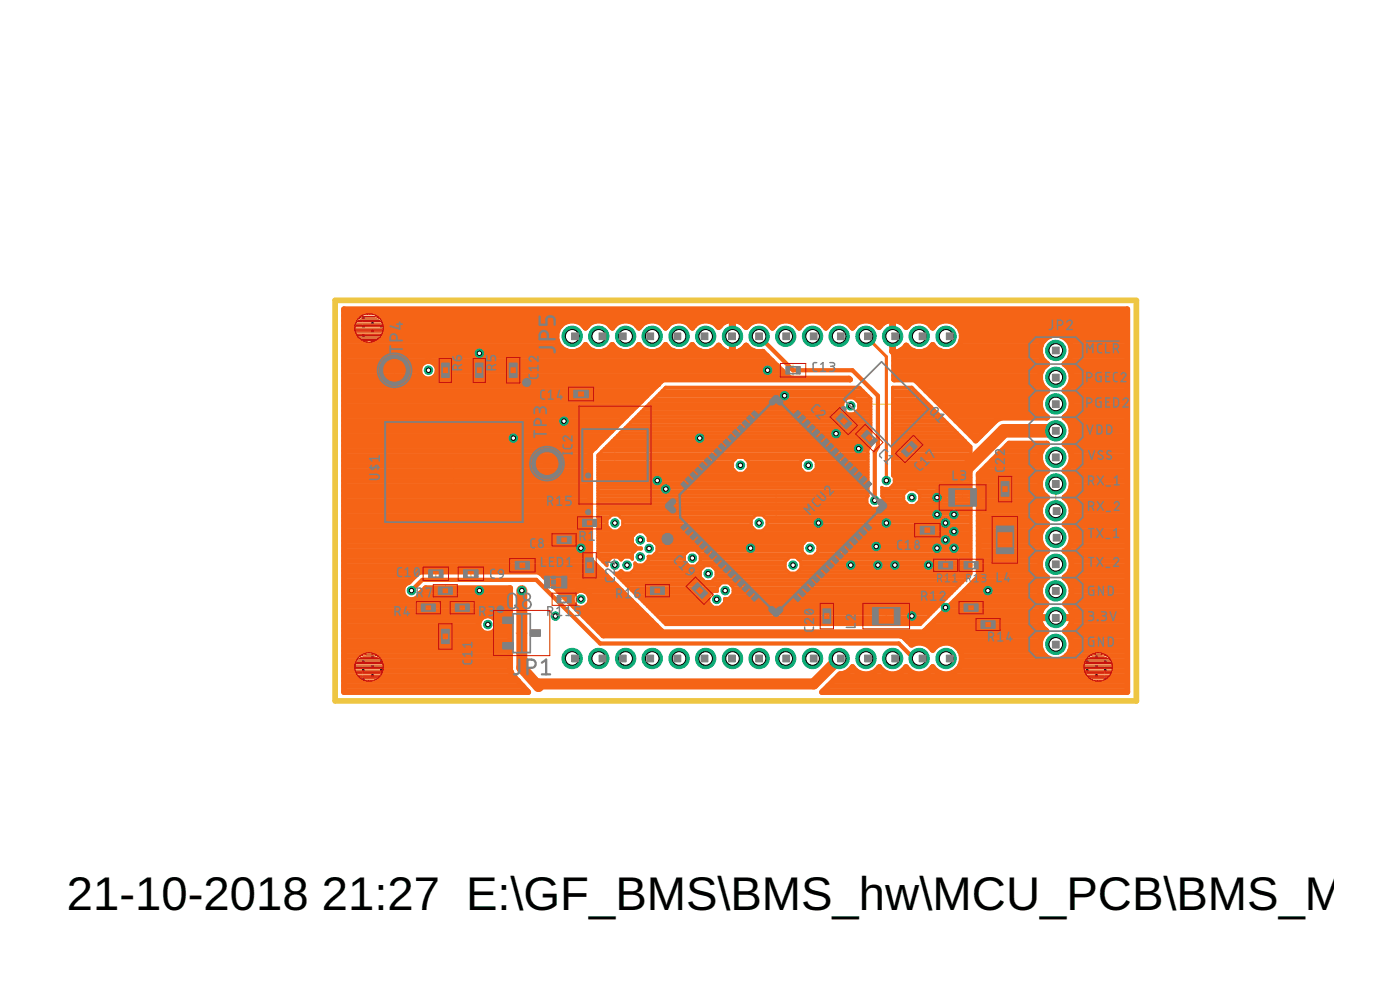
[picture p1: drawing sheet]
<svg xmlns="http://www.w3.org/2000/svg" width="105mm" height="74mm" viewBox="0 0 105 74" stroke-linecap="round" stroke-linejoin="round" font-family="sans-serif">
<defs><g id="words">
<g font-size="3.5">
<text x="5" y="68.1">21-10-2018</text>
<text x="24.1" y="68.1">21:27 E:\GF_BMS\BMS_hw\MCU_PCB\BMS_MCUV</text>
</g>
</g></defs>
<g fill="none" stroke="#afd134" stroke-width=".07">
<path d="M27.4 24.5h.5M27.6 24.3v.5M29.3 27.7h.5M29.5 27.4v.6M33 35.3h2M33 27.7h.6M33.3 27.4v.6M34 34.3v2M35.6 27.7h.6M35.9 27.4v.6M38 27.7h.8M38.4 27.3v.8"/>
<path d="M40.7 34.7h.5M40.9 34.4v.6M43.1 29.5h.7M43.5 29.1v.7M43.6 39.1h1M44.1 38.7v.9M45.1 34.1h1.8M46 33.2v1.7M56.4 25.2h.8M56.8 24.8v.7M57.1 37.9h2M58.1 36.9v2"/>
<path d="M58.9 27.7h.8M59.4 27.3v.8M62.7 31.5h.9M63.2 31v1M64.6 32.8h1M65.1 32.3v1M65.3 30.2h2.1M66.3 29.2v2.1M67.6 33.6h.9M68.1 33.1v1M69 39.7h.8M69.4 39.2v.9"/>
<path d="M71.7 37.2h.7M72 36.9v.7M74.8 36.6h.8M75.2 36.2v.7M78.6 37.2h.8M79 36.8v.8M27.4 49.9h.5M27.6 49.7v.5M31.7 45.5h.7M32.1 45.1v.8M32.2 42.9h.8M32.6 42.5v.8"/>
<path d="M32.8 47.6h1M33 44.2h.7M33.3 43.8v.8M33.3 47.1v1.1M34.2 45.5h.8M34.6 45.1v.7M34.9 42.9h.7M35.2 42.5v.8M38.6 42.3h1M38.6 47.4h.9M39.1 46.9v.9M39.1 41.8v1"/>
<path d="M41.3 43.6h.6M41.6 43.3v.6M41.9 40.4h.6M41.9 44.8h.6M42.2 40.1v.6M42.2 44.5v.7M43.8 42.3h.7M44.1 42v.7M48.8 44.2h.8M49.2 43.8v.8M51.9 44.2h.9M52.4 43.8v.9"/>
<path d="M56.5 49.3h.6M56.8 48.9v.7M61.5 46.1h.8M61.9 45.7v.8M66.1 46.1h.5M66.3 45.8v.6M70.3 42.3h.9M70.8 41.8v1M72.2 42.3h.9M72.3 45.5h.7M72.7 41.9v.8M72.7 45.1v.7"/>
<path d="M73.5 46.7h.9M73.9 46.3v.9M75 40.4h.5M75.2 40.1v.6M81.9 49.9h.5M82.2 49.7v.5"/>
</g>
<g fill="none" stroke="#f56416" stroke-width=".42">
<path d="M25.7 24h28.8M25.7 25.1h16M25.7 39.7h18.5M25.7 39.3h18.5M25.7 39h18.5M25.7 38.6h18.5M25.7 38.2h18.5M25.7 37.8h18.5M25.7 37.5h18.5M25.7 37.1h18.5M25.7 36.7h18.5M25.7 36.4h18.5"/>
<path d="M25.7 36h18.5M25.7 35.6h18.5M25.7 35.2h18.5M25.7 34.9h18.5M25.7 34.5h18.5M25.7 34.1h18.5M25.7 33.7h18.6M25.7 33.4h18.9M25.7 33h19.3M25.7 32.6h19.7M25.7 32.2h20.1M25.7 31.9h20.4"/>
<path d="M25.7 31.5h20.8M25.7 31.1h21.2M25.7 30.7h21.6M25.7 30.4h21.9M25.7 30h22.3M25.7 29.6h22.7M25.7 29.3h23M25.7 28.9h23.4M25.7 28.5h23.8M25.7 28.1h5.8M25.7 27.7h5.7M25.7 27.4h5.8"/>
<path d="M25.7 27h32.1M25.7 26.6h31.7M25.7 26.2h16.7M25.7 25.9h16.2M25.7 25.5h16M25.7 24.7h16M25.7 24.4h16.3M25.7 23.6h58.7M25.7 23.3h58.7M32.6 28.1h26.3M32.7 27.4h25.4M32.7 27.7h25.8"/>
<path d="M42.6 24a1.19 1.19 0 0 0-.8 1.8 1.19 1.19 0 0 0 2 0 1.19 1.19 0 0 0 2 0 1.18 1.18 0 0 0 2 0M43.1 24l.4 .2 .3 .3 .4-.3 .4-.2M43.3 26.2h1.1M43.7 24.4h.3M43.8 25.9h.1M44.5 33.5h.1M45 24l.5 .2 .3 .3 .4-.3 .4-.2M45.3 26.2h1.1M45.7 24.4h.3M45.8 25.9h.1M47.1 24l.4 .2 .3 .3M47.3 26.2h1.1"/>
<path d="M47.7 24.4h.3M47.8 25.9h.1M47.8 25.8a1.18 1.18 0 0 0 2 0 1.19 1.19 0 0 0 2 0 1.18 1.18 0 0 0 2 0l.5 .5 .5 .1v-1.2h.1v1.2l.4-.1 .5-.5a1.14 1.14 0 0 0 1.3 .5l1.7 1.8M47.8 24.5h.1M47.8 25.8h.1M48.6 24l-.4 .2-.4 .3M49 24l.5 .2 .3 .3 .3-.3 .5-.2M49.3 28.7v.1M49.3 26.2h1.1M49.7 24.4h.3M49.8 25.9h.1M51.1 24l.4 .2 .3 .3 .4-.3 .4-.2"/>
<path d="M51.3 26.2h1.1M51.7 24.4h.2M51.8 25.9h.1M53 24l.5 .2 .3 .3 .1-.1M53.3 26.2h1M53.7 24.4h.2M53.8 25.9h.1M53.9 24.4l.4-.4h.5v1.1h.1v-1.1h.4l.4 .4M54.8 24h.1M54.8 26.2h.1M54.8 25.9h.1M54.8 25.5h.1"/>
<path d="M54.8 24.7h.1M54.8 24.4h.1M55.2 24h11.2M55.4 26.2h1M55.7 24.4h.2M55.8 25.9h.1M56.6 24l-.4 .2-.4 .3-.1-.1M57 24l.5 .2 .3 .3 .3-.3 .5-.2M57.7 24.4h.3M58.8 28l.4 .3h4.3l.1 .1h-14l-5.4 5.4v8.1l5.4 5.4h19.5l4.1-4.1v-7.7l2.3-2.3h2.9a1.17 1.17 0 0 0 0 2M59 24l.5 .2 .3 .3 .4-.3 .4-.2M59.7 24.4h.2"/>
<path d="M61 24l.5 .2 .3 .3M61.7 24.4h.3M61.8 24.5h.1M62.6 24l-.5 .2-.3 .3M63 24l.5 .2 .3 .3M63.7 24.4h.2M63.8 24.5h.1M64.6 24l-.5 .2-.3 .3M65 24l.5 .2 .3 .3 .1-.1M65.7 24.4h.2M65.9 24.4l.4-.4h.5v1.1v-1.1h.5l.4 .4M66.8 24h.1"/>
<path d="M66.8 26.2h.1M66.8 25.9h.1M66.8 25.5h.1M66.8 24.7h.1M66.8 24.4h.1M66.9 28.1h11M66.9 27.7h11.1M66.9 27.4h11.3M66.9 27h11.2M66.9 26.6h11M67.2 24h17.2M67.4 26.2h1"/>
<path d="M67.7 24.4h.2M67.8 25.9h.1M68.6 24l-.5 .2-.3 .3-.1-.1M68.6 28.5h9.3M68.9 28.9h9.1M69 24l.5 .2 .3 .3 .3-.3 .5-.2M69.2 26.2h1.2M69.3 29.3h9.1M69.7 24.4h.2M69.7 29.6h8.3M69.7 25.9h.1M70.1 30h7.8"/>
<path d="M70.4 30.4h7.5M70.8 30.7h7.2M71 24a1.19 1.19 0 0 1 .8 1.8 1.19 1.19 0 0 1-2 0 1.2 1.2 0 0 1-2 0 1.16 1.16 0 0 1-1 .6v-1.2v1.1l.1 .2v1.9h1.6l4.5 4.6 1.6-1.6 .3-.1 3.5-.1a1.14 1.14 0 0 1-.5-1.2M71.2 31.1h7.1M71.2 26.2h6.7M71.5 31.5h3M71.6 24.4h12.8M71.8 25.9h6.1M71.9 24.7h12.5M71.9 31.9h2.2M71.9 25.5h6.2M72 25.1h6.6"/>
<path d="M72.3 32.2h1.5M72.7 32.6h.7M73.2 39.7h4.8M73.2 39.3h5M73.2 39h4.9M73.2 38.6h4.7M73.2 38.2h4.7M73.2 37.8h4.7M73.2 37.5h4.9M73.2 37.1h5.1M73.2 36.7h4.8M73.2 36.4h4.7"/>
<path d="M73.2 36h4.7M73.2 35.6h4.8M73.5 35.2h4.9M73.9 34.9h4.1M74.2 34.5h3.7M74.6 34.1h3.3M75 33.7h3M75.4 33.4h2.8M77.9 36a1.15 1.15 0 0 0 .5 1.2 1.17 1.17 0 0 0 0 2 1.18 1.18 0 0 0 0 2M78.4 29.3v-.1a1.17 1.17 0 0 1 0-2 1.19 1.19 0 0 1-.3-1.7 1.19 1.19 0 0 1 1.8 0 1.19 1.19 0 0 1-.2 1.7 1.17 1.17 0 0 1 0 2v.1M78.4 35.2l-.4 .4-.1 .4M78.4 29.3l-.4 .3-.1 .4"/>
<path d="M79.4 25.1h5M79.7 31.2h.1M79.7 31.2a1.18 1.18 0 0 1 0 2 1.14 1.14 0 0 1 .5 1.3M79.7 35.2l.3 .4 .2 .4M79.7 29.3l.3 .3 .2 .4M79.7 35.2h4.7M79.7 29.3h4.7M79.8 31.1h4.6M79.8 39.3h4.6M79.8 37.1h4.6M79.8 33.4h4.6M79.8 27.4h4.6"/>
<path d="M79.9 33h4.5M79.9 27h4.5M79.9 39h4.5M79.9 37.5h4.5M79.9 31.5h4.5M79.9 25.5h4.5M80 28.9h4.4M80 35.6h4.4M80 34.9h4.4M80 29.6h4.4M80.1 39.7h4.3M80.1 36.7h4.3"/>
<path d="M80.1 33.7h4.3M80.1 30.7h4.3M80.1 27.7h4.3M80.1 38.6h4.3M80.1 32.6h4.3M80.1 26.6h4.3M80.1 37.8h4.3M80.1 31.9h4.3M80.1 25.9h4.3M80.2 34.5l-.2 .4-.3 .3M80.2 36a1.15 1.15 0 0 1-.5 1.2 1.17 1.17 0 0 1 0 2 1.18 1.18 0 0 1 0 2M80.2 30v.5l-.2 .4-.3 .3"/>
<path d="M80.2 38.2h4.2M80.2 36.4h4.2M80.2 36h4.2M80.2 34.5h4.2M80.2 34.1h4.2M80.2 32.2h4.2M80.2 30.4h4.2M80.2 30h4.2M80.2 28.5h4.2M80.2 28.1h4.2M80.2 26.2h4.2M25.7 41.2h18.5"/>
<path d="M25.7 51.7h13.8M25.7 51.3h13.4M25.7 50.9h13.1M25.7 50.6h12.7M25.7 50.2h12.5M25.7 49.8h12.5M25.7 49.5h12.5M25.7 49.1h12.5M25.7 48.7h12.5M25.7 48.3h12.5M25.7 48h12.5M25.7 47.6h12.5"/>
<path d="M25.7 47.2h10.3M25.7 46.8h10.1M25.7 46.5h10.2M25.7 46.1h10.6M25.7 45.7h12.5M25.7 45.3h12.5M25.7 45h12.5M25.7 44.6h4.5M25.7 44.2h4.4M25.7 43.8h4.5M25.7 43.5h5M25.7 43.1h5.4"/>
<path d="M25.7 42.7h19.3M25.7 42.4h18.9M25.7 42h18.6M25.7 41.6h18.5M25.7 40.9h18.5M25.7 40.5h18.5M25.7 40.1h18.5M31.4 44.6a.69 .69 0 0 1-1.2 0 .69 .69 0 0 1 .4-1l.7-.7 .2-.1h8.8l.2 .1 4.6 4.7h22.3h.2l.6 .7a1.16 1.16 0 0 1 1.6 .3M31.4 44.6l.5-.6h6.3v6.1M31.4 44.6h6.8M31.6 44.2h6.6M36.7 46.1h1.5"/>
<path d="M37 47.2h1.2M37.1 46.5h1.1M37.2 46.8h1M38.2 50.1h.1M38.2 50.1l.2 .5M38.3 50.4v.1M40.7 43.1h4.7M41.1 43.5h4.6M41.4 43.8h4.7M41.8 44.2h1.4M42.2 44.6h.6M42.6 45h.2"/>
<path d="M42.8 45a.7 .7 0 0 1 .7-.9 .7 .7 0 0 1 .7 .9M42.8 45a.7 .7 0 0 0 .7 .5 .7 .7 0 0 0 .7-.5M42.9 45.3h.1M43.3 45.7h4.7M43.7 46.1h4.7M43.8 44.2h2.7M43.9 45.3h3.7M44.1 46.5h4.6M44.1 44.6h2.8M44.2 45h3M44.4 46.8h4.7M44.8 47.2h4.7"/>
<path d="M61.6 51.7h22.8M62 51.3h22.4M62.4 50.9h22M62.7 50.6h21.7M63.5 50.2h.6M63.8 49.9l-.3 .4-.6 .1-1.4 1.4h22.9v-28.7h-58.7v28.7h13.8l-1.1-1.2M63.8 49.9h.1M65.5 50.2h.6M65.8 49.9a1.18 1.18 0 0 1-2 0M65.8 49.9a1.2 1.2 0 0 0 2 0M65.8 49.9h.1M67.5 47.6h10.5"/>
<path d="M67.5 50.2h.6M67.8 49.9a1.19 1.19 0 0 0 2 0M67.8 49.9h.1M67.9 48h10M69.2 47.2h9.1M69.5 48.3h.6M69.5 50.2h.6M69.6 46.8h8.4M69.8 48.6a1.19 1.19 0 0 1 1.8-.2 1.19 1.19 0 0 1 0 1.8 1.19 1.19 0 0 1-1.8-.3M69.8 48.6h.1M69.8 49.9h.1M70 46.5h7.8"/>
<path d="M70.3 46.1h7.5M70.7 45.7h7.2M71.1 45.3h7.1M71.5 45h6.6M71.5 48.3h6.4M71.5 50.2h12.9M71.8 48.7h6.2M71.8 44.6h6.1M71.8 49.8h12.6M72 49.5h12.4M72 49.1h6.2M72.2 44.2h5.7"/>
<path d="M72.6 43.8h5.3M72.9 43.5h5.2M73.2 41.2h5.2M73.2 43.1h5M73.2 42.7h4.8M73.2 42.4h4.7M73.2 42h4.7M73.2 41.6h4.8M73.2 40.9h4.8M73.2 40.5h4.7M73.2 40.1h4.7M77.9 48a1.19 1.19 0 0 0 1.1 1.4 1.19 1.19 0 0 0 1.2-1.4"/>
<path d="M78.4 41.2a1.18 1.18 0 0 0 0 2 1.18 1.18 0 0 0-.1 2l-.3 .4-.2 .6h1.2v.1h-1.2l.2 .6 .3 .3-.3 .4-.1 .4M79.7 41.2h4.7M79.7 41.2a1.18 1.18 0 0 1 0 2 1.18 1.18 0 0 1 0 2l.5 .5v.5h-1.1v.1h1.1v.4l-.5 .5 .3 .4 .2 .4M79.7 47.2h4.7M79.8 49.1h4.6M79.8 43.1h4.6M79.9 45.3h4.5M79.9 45h4.5M79.9 43.5h4.5M80 47.6h4.4M80 41.6h4.4M80 40.9h4.4"/>
<path d="M80.1 48.7h4.3M80.1 46.8h4.3M80.1 42.7h4.3M80.1 45.7h4.3M80.1 44.6h4.3M80.1 43.8h4.3M80.2 48.3h4.2M80.2 48h4.2M80.2 44.2h4.2M80.2 42.4h4.2M80.2 42h4.2M80.2 40.5h4.2"/>
<path d="M80.2 40.1h4.2M80.2 46.5h4.2M80.2 46.1h4.2"/>
<circle cx="32.1" cy="27.7" r=".7"/>
<circle cx="36.5" cy="46.7" r=".7"/>
</g>
<path d="M56.8 25.2l2.6 2.5h4.4l1.9 1.9v3.8l-.2 .4v3.6M30.8 44.2l.8-.8h8.5l4.8 4.8h22.4l1.1 1.1h.4" fill="none" stroke="#f56416" stroke-width=".32"/>
<g fill="none" stroke="#f56416" stroke-width=".23">
<path d="M44.7 39.9h2.9M44.7 39.7h1M44.7 39.5h.8M44.7 39.3h.7M44.7 39.1h.7M44.7 38.9h.7M44.7 38.7h.9M44.7 38.5h28M44.7 38.3h28M44.7 38.1h28M44.7 37.9h20.4M44.7 37.7h20.2"/>
<path d="M44.7 37.5h20.2M44.7 37.3h20.2M44.7 37.1h20.3M44.7 36.9h20.3M44.7 36.7h20.3M44.7 36.5h20.3M44.7 36.3h20.3M44.7 36.1h20.3M44.7 35.9h20.3M44.7 35.7h20.3M44.7 35.5h20.3M44.7 35.3h10.4"/>
<path d="M44.7 35.1h10.2M44.7 34.9h10.1M44.7 34.8h10.1M44.7 34.6h10.1M44.7 34.4h10.3M44.7 34.2h20.3M44.8 34h20.2M45 33.8h19.9M45.2 33.6h19.8M45.4 38.9v.5l.4 .3h.5l.3-.3v-.5M45.4 38.9l.4-.4h.5l.3 .4M45.4 33.4h19.7"/>
<path d="M45.6 33.2h19.6M45.8 33h19.4M46 32.8h19.2M46.2 32.6h19M46.3 39.7h10.2M46.4 38.7h10M46.4 32.4h18.8M46.5 39.5h9.8M46.6 39.3h9.6M46.6 39.1h9.6M46.6 38.9h9.6M46.6 32.2h18.6"/>
<path d="M46.8 32h18.4M47 31.8h18.2M47.2 31.6h18M47.4 31.4h17.8M47.6 31.2h17.6M47.8 31h17.4M48 30.8h15.3M48.2 30.6h14.9M48.2 39.9h24.5M48.4 30.4h14.7M48.6 30.2h14.5M48.8 30h14.4"/>
<path d="M49 29.8h14.4M49.2 29.6h15.8M49.4 29.4h15.4M49.6 29.3h15M49.8 29h14.6M55.7 35.3h4.5M55.8 34.4h4.3M55.9 35.1h4.1M56 34.6h3.9M56 34.9h3.9M56 34.8h3.9M56.2 38.9l.4-.4h.5l.3 .4"/>
<path d="M56.2 38.9v.5l.4 .3h.5l.3-.3v-.5M57.1 39.7h15.6M57.2 38.7h15.5M57.3 39.5h15.4M57.4 39.3h15.3M57.4 39.1h15.3M57.4 38.9h15.3M59.9 34.6l.3-.4h.5l.4 .4M59.9 34.6v.5l.3 .3h.5l.4-.3v-.5M60.8 35.3h4.2M60.9 34.4h4.1M61 35.1h4"/>
<path d="M61.1 34.6h3.9M61.1 34.9h3.9M61.1 34.8h3.9M63.1 30.6v-.5l.3-.3h.5l.4 .3v.5M63.1 30.6l.3 .4h.5l.4-.4M64 29.8h1.2M64.1 30.8h1.1M64.2 30h1M64.3 30.6h.9M64.3 30.4h.9M64.3 30.2h.9M64.8 25.2l1.5 1.5v9.3"/>
<path d="M65.8 37.9h6.9M66 37.1h1.6M66 36.9h1.7M66 36.7h1.9M66 36.5h.1M66.1 37.7h1.8M66.1 37.5h1.6M66.1 37.3h1.5M66.6 36.5h6.1M66.8 36.3h5.9M66.8 35.5h5.9M66.8 35.3h5.9"/>
<path d="M66.8 35.1h5.9M66.8 34.9h5.9M66.8 34.8h5.9M66.8 34.6h5.9M66.8 34.4h5.9M66.8 34.2h5.9M66.8 34h5.9M66.8 33.8h5.9M66.8 33.6h5.9M66.8 33.4h5.8M66.8 33.2h5.6M66.8 33h5.4"/>
<path d="M66.8 32.8h5.3M66.8 32.6h5M66.8 32.4h4.8M66.8 32.2h4.7M66.8 32h4.4M66.8 31.8h4.3M66.8 31.6h4.1M66.8 31.4h3.9M66.8 31.2h3.7M66.8 31h3.5M66.8 30.8h3.3M66.8 30.6h3.1"/>
<path d="M66.8 30.4h2.9M66.8 30.2h2.7M66.8 30h2.5M66.8 29.8h2.3M66.8 29.6h2.1M66.8 29.4h1.9M66.8 29.3h1.7M66.8 29h1.5M66.9 36.1h5.8M66.9 35.9h5.8M66.9 35.7h5.8M68.6 36.7h4.1"/>
<path d="M68.6 37.7h4.1M68.8 36.9h3.9M68.8 37.5h3.9M68.8 37.3h3.9M68.8 37.1h3.9M44.7 41.6h2.6M44.7 40.4h2.6M44.7 41.4h2.6M44.7 41.2h2.8M44.7 41h3.3M44.7 40.9h2.8M44.7 40.7h2.6"/>
<path d="M44.7 40.3h2.6M44.7 40.1h2.7M44.9 41.8h.8M45.1 42h.3M45.3 42.2h.1M46.1 43h6.3M46.3 43.2h6.1M46.4 42.8h.2M46.4 41.8h.2M46.5 43.4h6.1M46.7 43.6h25.3M46.9 43.8h6.9"/>
<path d="M47.1 44h6.6M47.3 42.8h5.1M47.3 44.2h6.4M47.3 41.8h.1M47.3 41.4v.4l-.1-.1h-.5l-.2 .2-.2-.2h-.5l-.4 .4v.2l-.7-.6v-7.6l5.1-5.1h14.5l.9 .8v3.5l-.3 .5 .1 3.3-.1 .1v.5l.3 .3h.5l.4-.3-.1-1.2 .1 .1h.5l.3-.4v-.5l-.1-.1v-6.6h1.4l4.5 4.4v9.5l-3.8 3.8h-19.1l-3.8-3.8h.3l.2-.2 .2 .2h.5l.3-.4v-.4l.2 .2h.5l.3-.4v-.3h2.7M47.3 40.6l.4 .4h.3v.1h-.3l-.4 .3M47.5 42.6h5M47.5 44.4h5.8M47.5 42.4h5.2M47.5 42.2h.1M47.7 44.6h5.3M47.9 44.8h5.1"/>
<path d="M48.1 45h4.9M48.2 42.2h3.3M48.3 45.2h4.8M48.4 42h2.9M48.4 40.1h24.3M48.5 45.4h4.8M48.5 41.8h2.7M48.5 40.3h24.2M48.7 45.6h21.3M48.8 40.4l.4 .4v.5l-.4 .3M48.9 45.8h20.9M49 41.4h2.3"/>
<path d="M49 40.7h11.2M49 46h20.6M49.2 41.2h2.3M49.2 41h10.8M49.2 40.9h10.8M49.3 46.2h20.1M49.4 46.4h19.9M49.6 46.5h19.4M52.2 41.2h7.8M52.2 42.2h6.6M52.3 41.4h7.9M52.4 42h6.4"/>
<path d="M52.4 41.6h20.3M52.4 41.8h6.6M53.3 42.4h5.5M53.4 43.4h18.8M53.5 42.6h5.3M53.6 43.2h18.8M53.6 43h19M53.6 42.8h5.4M53.9 45.4h16.3M54 43.6l-.3 .4v.3h-.3l-.4 .3v.5l.4 .3h.5l.3-.3v-.3h16.6M54.1 45.2h16.3M54.2 45h16.4"/>
<path d="M54.5 43.6l.4 .4v.4l-.4 .4M54.7 43.8h17.1M54.7 44.6h16.3M54.9 44.4h16.3M54.9 44.2h16.5M54.9 44h16.7M59.7 42.8h13M59.7 41.8h13M59.9 42.6h12.8M59.9 42h12.8M59.9 42.4h12.8M59.9 42.2h12.8"/>
<path d="M60.4 40.4l-.4 .4v.5l.4 .3M60.9 40.4l.3 .4v.5l-.3 .3M61 41.4h11.7M61.1 40.7h11.6M61.2 41.2h11.5M61.2 41h11.5M61.2 40.9h11.5M72.7 40.4h-24.2v-.2l-.3-.4h-.5l-.4 .4v.4"/>
<circle cx="55.4" cy="34.8" r=".64"/>
<circle cx="68.2" cy="37.2" r=".65"/>
<circle cx="51.8" cy="41.8" r=".64"/>
<circle cx="53" cy="42.9" r=".64"/>
<circle cx="59.4" cy="42.3" r=".64"/>
</g>
<path d="M79 32.2h-3.9l-5 5" fill="none" stroke="#f56416" stroke-width="1"/>
<path d="M39.1 44.2v5.8l1.2 1.4v-.2h20.6l1.9-1.9" fill="none" stroke="#f56416" stroke-width=".83"/>
<circle cx="42.8" cy="25.2" r=".76" fill="#0dab76" stroke="#0dab76" stroke-width=".07"/>
<circle cx="42.8" cy="25.2" r=".51" fill="#fff" stroke="#000" stroke-width=".07"/>
<circle cx="44.8" cy="25.2" r=".76" fill="#0dab76" stroke="#0dab76" stroke-width=".07"/>
<circle cx="44.8" cy="25.2" r=".51" fill="#fff" stroke="#000" stroke-width=".07"/>
<circle cx="46.8" cy="25.2" r=".76" fill="#0dab76" stroke="#0dab76" stroke-width=".07"/>
<circle cx="46.8" cy="25.2" r=".51" fill="#fff" stroke="#000" stroke-width=".07"/>
<circle cx="48.8" cy="25.2" r=".76" fill="#0dab76" stroke="#0dab76" stroke-width=".07"/>
<circle cx="48.8" cy="25.2" r=".51" fill="#fff" stroke="#000" stroke-width=".07"/>
<circle cx="50.8" cy="25.2" r=".76" fill="#0dab76" stroke="#0dab76" stroke-width=".07"/>
<circle cx="50.8" cy="25.2" r=".51" fill="#fff" stroke="#000" stroke-width=".07"/>
<circle cx="52.8" cy="25.2" r=".76" fill="#0dab76" stroke="#0dab76" stroke-width=".07"/>
<circle cx="52.8" cy="25.2" r=".51" fill="#fff" stroke="#000" stroke-width=".07"/>
<circle cx="54.8" cy="25.2" r=".76" fill="#0dab76" stroke="#0dab76" stroke-width=".07"/>
<circle cx="54.8" cy="25.2" r=".51" fill="#fff" stroke="#000" stroke-width=".07"/>
<circle cx="56.8" cy="25.2" r=".76" fill="#0dab76" stroke="#0dab76" stroke-width=".07"/>
<circle cx="56.8" cy="25.2" r=".51" fill="#fff" stroke="#000" stroke-width=".07"/>
<circle cx="58.8" cy="25.2" r=".76" fill="#0dab76" stroke="#0dab76" stroke-width=".07"/>
<circle cx="58.8" cy="25.2" r=".51" fill="#fff" stroke="#000" stroke-width=".07"/>
<circle cx="60.8" cy="25.2" r=".76" fill="#0dab76" stroke="#0dab76" stroke-width=".07"/>
<circle cx="60.8" cy="25.2" r=".51" fill="#fff" stroke="#000" stroke-width=".07"/>
<circle cx="62.8" cy="25.2" r=".76" fill="#0dab76" stroke="#0dab76" stroke-width=".07"/>
<circle cx="62.8" cy="25.2" r=".51" fill="#fff" stroke="#000" stroke-width=".07"/>
<circle cx="64.8" cy="25.2" r=".76" fill="#0dab76" stroke="#0dab76" stroke-width=".07"/>
<circle cx="64.8" cy="25.2" r=".51" fill="#fff" stroke="#000" stroke-width=".07"/>
<circle cx="66.8" cy="25.2" r=".76" fill="#0dab76" stroke="#0dab76" stroke-width=".07"/>
<circle cx="66.8" cy="25.2" r=".51" fill="#fff" stroke="#000" stroke-width=".07"/>
<circle cx="68.8" cy="25.2" r=".76" fill="#0dab76" stroke="#0dab76" stroke-width=".07"/>
<circle cx="68.8" cy="25.2" r=".51" fill="#fff" stroke="#000" stroke-width=".07"/>
<circle cx="70.8" cy="25.2" r=".76" fill="#0dab76" stroke="#0dab76" stroke-width=".07"/>
<circle cx="70.8" cy="25.2" r=".51" fill="#fff" stroke="#000" stroke-width=".07"/>
<circle cx="42.8" cy="49.3" r=".76" fill="#0dab76" stroke="#0dab76" stroke-width=".07"/>
<circle cx="42.8" cy="49.3" r=".51" fill="#fff" stroke="#000" stroke-width=".07"/>
<circle cx="44.8" cy="49.3" r=".76" fill="#0dab76" stroke="#0dab76" stroke-width=".07"/>
<circle cx="44.8" cy="49.3" r=".51" fill="#fff" stroke="#000" stroke-width=".07"/>
<circle cx="46.8" cy="49.3" r=".76" fill="#0dab76" stroke="#0dab76" stroke-width=".07"/>
<circle cx="46.8" cy="49.3" r=".51" fill="#fff" stroke="#000" stroke-width=".07"/>
<circle cx="48.8" cy="49.3" r=".76" fill="#0dab76" stroke="#0dab76" stroke-width=".07"/>
<circle cx="48.8" cy="49.3" r=".51" fill="#fff" stroke="#000" stroke-width=".07"/>
<circle cx="50.8" cy="49.3" r=".76" fill="#0dab76" stroke="#0dab76" stroke-width=".07"/>
<circle cx="50.8" cy="49.3" r=".51" fill="#fff" stroke="#000" stroke-width=".07"/>
<circle cx="52.8" cy="49.3" r=".76" fill="#0dab76" stroke="#0dab76" stroke-width=".07"/>
<circle cx="52.8" cy="49.3" r=".51" fill="#fff" stroke="#000" stroke-width=".07"/>
<circle cx="54.8" cy="49.3" r=".76" fill="#0dab76" stroke="#0dab76" stroke-width=".07"/>
<circle cx="54.8" cy="49.3" r=".51" fill="#fff" stroke="#000" stroke-width=".07"/>
<circle cx="56.8" cy="49.3" r=".76" fill="#0dab76" stroke="#0dab76" stroke-width=".07"/>
<circle cx="56.8" cy="49.3" r=".51" fill="#fff" stroke="#000" stroke-width=".07"/>
<circle cx="58.8" cy="49.3" r=".76" fill="#0dab76" stroke="#0dab76" stroke-width=".07"/>
<circle cx="58.8" cy="49.3" r=".51" fill="#fff" stroke="#000" stroke-width=".07"/>
<circle cx="60.8" cy="49.3" r=".76" fill="#0dab76" stroke="#0dab76" stroke-width=".07"/>
<circle cx="60.8" cy="49.3" r=".51" fill="#fff" stroke="#000" stroke-width=".07"/>
<circle cx="62.8" cy="49.3" r=".76" fill="#0dab76" stroke="#0dab76" stroke-width=".07"/>
<circle cx="62.8" cy="49.3" r=".51" fill="#fff" stroke="#000" stroke-width=".07"/>
<circle cx="64.8" cy="49.3" r=".76" fill="#0dab76" stroke="#0dab76" stroke-width=".07"/>
<circle cx="64.8" cy="49.3" r=".51" fill="#fff" stroke="#000" stroke-width=".07"/>
<circle cx="66.8" cy="49.3" r=".76" fill="#0dab76" stroke="#0dab76" stroke-width=".07"/>
<circle cx="66.8" cy="49.3" r=".51" fill="#fff" stroke="#000" stroke-width=".07"/>
<circle cx="68.8" cy="49.3" r=".76" fill="#0dab76" stroke="#0dab76" stroke-width=".07"/>
<circle cx="68.8" cy="49.3" r=".51" fill="#fff" stroke="#000" stroke-width=".07"/>
<circle cx="70.8" cy="49.3" r=".76" fill="#0dab76" stroke="#0dab76" stroke-width=".07"/>
<circle cx="70.8" cy="49.3" r=".51" fill="#fff" stroke="#000" stroke-width=".07"/>
<circle cx="79" cy="48.2" r=".76" fill="#0dab76" stroke="#0dab76" stroke-width=".07"/>
<circle cx="79" cy="48.2" r=".51" fill="#fff" stroke="#000" stroke-width=".07"/>
<circle cx="79" cy="46.2" r=".76" fill="#0dab76" stroke="#0dab76" stroke-width=".07"/>
<circle cx="79" cy="46.2" r=".51" fill="#fff" stroke="#000" stroke-width=".07"/>
<circle cx="79" cy="44.2" r=".76" fill="#0dab76" stroke="#0dab76" stroke-width=".07"/>
<circle cx="79" cy="44.2" r=".51" fill="#fff" stroke="#000" stroke-width=".07"/>
<circle cx="79" cy="42.2" r=".76" fill="#0dab76" stroke="#0dab76" stroke-width=".07"/>
<circle cx="79" cy="42.2" r=".51" fill="#fff" stroke="#000" stroke-width=".07"/>
<circle cx="79" cy="40.2" r=".76" fill="#0dab76" stroke="#0dab76" stroke-width=".07"/>
<circle cx="79" cy="40.2" r=".51" fill="#fff" stroke="#000" stroke-width=".07"/>
<circle cx="79" cy="38.2" r=".76" fill="#0dab76" stroke="#0dab76" stroke-width=".07"/>
<circle cx="79" cy="38.2" r=".51" fill="#fff" stroke="#000" stroke-width=".07"/>
<circle cx="79" cy="36.2" r=".76" fill="#0dab76" stroke="#0dab76" stroke-width=".07"/>
<circle cx="79" cy="36.2" r=".51" fill="#fff" stroke="#000" stroke-width=".07"/>
<circle cx="79" cy="34.2" r=".76" fill="#0dab76" stroke="#0dab76" stroke-width=".07"/>
<circle cx="79" cy="34.2" r=".51" fill="#fff" stroke="#000" stroke-width=".07"/>
<circle cx="79" cy="32.2" r=".76" fill="#0dab76" stroke="#0dab76" stroke-width=".07"/>
<circle cx="79" cy="32.2" r=".51" fill="#fff" stroke="#000" stroke-width=".07"/>
<circle cx="79" cy="30.2" r=".76" fill="#0dab76" stroke="#0dab76" stroke-width=".07"/>
<circle cx="79" cy="30.2" r=".51" fill="#fff" stroke="#000" stroke-width=".07"/>
<circle cx="79" cy="28.2" r=".76" fill="#0dab76" stroke="#0dab76" stroke-width=".07"/>
<circle cx="79" cy="28.2" r=".51" fill="#fff" stroke="#000" stroke-width=".07"/>
<circle cx="79" cy="26.2" r=".76" fill="#0dab76" stroke="#0dab76" stroke-width=".07"/>
<circle cx="79" cy="26.2" r=".51" fill="#fff" stroke="#000" stroke-width=".07"/>
<circle cx="63.7" cy="30.4" r=".32" fill="#0dab76" stroke="#0dab76" stroke-width=".07"/>
<circle cx="63.7" cy="30.4" r=".17" fill="#fff" stroke="#000" stroke-width=".07"/>
<circle cx="60.5" cy="34.8" r=".32" fill="#0dab76" stroke="#0dab76" stroke-width=".07"/>
<circle cx="60.5" cy="34.8" r=".17" fill="#fff" stroke="#000" stroke-width=".07"/>
<circle cx="55.4" cy="34.8" r=".32" fill="#0dab76" stroke="#0dab76" stroke-width=".07"/>
<circle cx="55.4" cy="34.8" r=".17" fill="#fff" stroke="#000" stroke-width=".07"/>
<circle cx="59.4" cy="42.3" r=".32" fill="#0dab76" stroke="#0dab76" stroke-width=".07"/>
<circle cx="59.4" cy="42.3" r=".17" fill="#fff" stroke="#000" stroke-width=".07"/>
<circle cx="68.2" cy="37.2" r=".32" fill="#0dab76" stroke="#0dab76" stroke-width=".07"/>
<circle cx="68.2" cy="37.2" r=".17" fill="#fff" stroke="#000" stroke-width=".07"/>
<circle cx="53" cy="42.9" r=".32" fill="#0dab76" stroke="#0dab76" stroke-width=".07"/>
<circle cx="53" cy="42.9" r=".17" fill="#fff" stroke="#000" stroke-width=".07"/>
<circle cx="57.4" cy="27.7" r=".32" fill="#0dab76" stroke="#0dab76" stroke-width=".07"/>
<circle cx="57.4" cy="27.7" r=".17" fill="#fff" stroke="#000" stroke-width=".07"/>
<circle cx="58.7" cy="29.6" r=".32" fill="#0dab76" stroke="#0dab76" stroke-width=".07"/>
<circle cx="58.7" cy="29.6" r=".17" fill="#fff" stroke="#000" stroke-width=".07"/>
<circle cx="43.5" cy="41" r=".32" fill="#0dab76" stroke="#0dab76" stroke-width=".07"/>
<circle cx="43.5" cy="41" r=".17" fill="#fff" stroke="#000" stroke-width=".07"/>
<circle cx="49.2" cy="36" r=".32" fill="#0dab76" stroke="#0dab76" stroke-width=".07"/>
<circle cx="49.2" cy="36" r=".17" fill="#fff" stroke="#000" stroke-width=".07"/>
<circle cx="49.8" cy="36.6" r=".32" fill="#0dab76" stroke="#0dab76" stroke-width=".07"/>
<circle cx="49.8" cy="36.6" r=".17" fill="#fff" stroke="#000" stroke-width=".07"/>
<circle cx="73.9" cy="44.2" r=".32" fill="#0dab76" stroke="#0dab76" stroke-width=".07"/>
<circle cx="73.9" cy="44.2" r=".17" fill="#fff" stroke="#000" stroke-width=".07"/>
<circle cx="60.6" cy="41" r=".32" fill="#0dab76" stroke="#0dab76" stroke-width=".07"/>
<circle cx="60.6" cy="41" r=".17" fill="#fff" stroke="#000" stroke-width=".07"/>
<circle cx="56.8" cy="39.1" r=".32" fill="#0dab76" stroke="#0dab76" stroke-width=".07"/>
<circle cx="56.8" cy="39.1" r=".17" fill="#fff" stroke="#000" stroke-width=".07"/>
<circle cx="42.2" cy="31.5" r=".32" fill="#0dab76" stroke="#0dab76" stroke-width=".07"/>
<circle cx="42.2" cy="31.5" r=".17" fill="#fff" stroke="#000" stroke-width=".07"/>
<circle cx="38.4" cy="32.8" r=".32" fill="#0dab76" stroke="#0dab76" stroke-width=".07"/>
<circle cx="38.4" cy="32.8" r=".17" fill="#fff" stroke="#000" stroke-width=".07"/>
<circle cx="30.8" cy="44.2" r=".32" fill="#0dab76" stroke="#0dab76" stroke-width=".07"/>
<circle cx="30.8" cy="44.2" r=".17" fill="#fff" stroke="#000" stroke-width=".07"/>
<circle cx="64.3" cy="33.6" r=".32" fill="#0dab76" stroke="#0dab76" stroke-width=".07"/>
<circle cx="64.3" cy="33.6" r=".17" fill="#fff" stroke="#000" stroke-width=".07"/>
<circle cx="62.6" cy="32.4" r=".32" fill="#0dab76" stroke="#0dab76" stroke-width=".07"/>
<circle cx="62.6" cy="32.4" r=".17" fill="#fff" stroke="#000" stroke-width=".07"/>
<circle cx="52.4" cy="32.8" r=".32" fill="#0dab76" stroke="#0dab76" stroke-width=".07"/>
<circle cx="52.4" cy="32.8" r=".17" fill="#fff" stroke="#000" stroke-width=".07"/>
<circle cx="56.2" cy="41" r=".32" fill="#0dab76" stroke="#0dab76" stroke-width=".07"/>
<circle cx="56.2" cy="41" r=".17" fill="#fff" stroke="#000" stroke-width=".07"/>
<circle cx="61.3" cy="39.1" r=".32" fill="#0dab76" stroke="#0dab76" stroke-width=".07"/>
<circle cx="61.3" cy="39.1" r=".17" fill="#fff" stroke="#000" stroke-width=".07"/>
<circle cx="63.7" cy="42.3" r=".32" fill="#0dab76" stroke="#0dab76" stroke-width=".07"/>
<circle cx="63.7" cy="42.3" r=".17" fill="#fff" stroke="#000" stroke-width=".07"/>
<circle cx="70.1" cy="41" r=".32" fill="#0dab76" stroke="#0dab76" stroke-width=".07"/>
<circle cx="70.1" cy="41" r=".17" fill="#fff" stroke="#000" stroke-width=".07"/>
<circle cx="71.4" cy="41" r=".32" fill="#0dab76" stroke="#0dab76" stroke-width=".07"/>
<circle cx="71.4" cy="41" r=".17" fill="#fff" stroke="#000" stroke-width=".07"/>
<circle cx="70.8" cy="40.4" r=".32" fill="#0dab76" stroke="#0dab76" stroke-width=".07"/>
<circle cx="70.8" cy="40.4" r=".17" fill="#fff" stroke="#000" stroke-width=".07"/>
<circle cx="71.4" cy="39.8" r=".32" fill="#0dab76" stroke="#0dab76" stroke-width=".07"/>
<circle cx="71.4" cy="39.8" r=".17" fill="#fff" stroke="#000" stroke-width=".07"/>
<circle cx="70.8" cy="39.1" r=".32" fill="#0dab76" stroke="#0dab76" stroke-width=".07"/>
<circle cx="70.8" cy="39.1" r=".17" fill="#fff" stroke="#000" stroke-width=".07"/>
<circle cx="71.4" cy="38.5" r=".32" fill="#0dab76" stroke="#0dab76" stroke-width=".07"/>
<circle cx="71.4" cy="38.5" r=".17" fill="#fff" stroke="#000" stroke-width=".07"/>
<circle cx="70.1" cy="38.5" r=".32" fill="#0dab76" stroke="#0dab76" stroke-width=".07"/>
<circle cx="70.1" cy="38.5" r=".17" fill="#fff" stroke="#000" stroke-width=".07"/>
<circle cx="70.1" cy="37.2" r=".32" fill="#0dab76" stroke="#0dab76" stroke-width=".07"/>
<circle cx="70.1" cy="37.2" r=".17" fill="#fff" stroke="#000" stroke-width=".07"/>
<circle cx="68.2" cy="46.1" r=".32" fill="#0dab76" stroke="#0dab76" stroke-width=".07"/>
<circle cx="68.2" cy="46.1" r=".17" fill="#fff" stroke="#000" stroke-width=".07"/>
<circle cx="66.3" cy="39.1" r=".32" fill="#0dab76" stroke="#0dab76" stroke-width=".07"/>
<circle cx="66.3" cy="39.1" r=".17" fill="#fff" stroke="#000" stroke-width=".07"/>
<circle cx="35.9" cy="26.4" r=".32" fill="#0dab76" stroke="#0dab76" stroke-width=".07"/>
<circle cx="35.9" cy="26.4" r=".17" fill="#fff" stroke="#000" stroke-width=".07"/>
<circle cx="32.1" cy="27.7" r=".32" fill="#0dab76" stroke="#0dab76" stroke-width=".07"/>
<circle cx="32.1" cy="27.7" r=".17" fill="#fff" stroke="#000" stroke-width=".07"/>
<circle cx="65.6" cy="40.9" r=".32" fill="#0dab76" stroke="#0dab76" stroke-width=".07"/>
<circle cx="65.6" cy="40.9" r=".17" fill="#fff" stroke="#000" stroke-width=".07"/>
<circle cx="46" cy="42.3" r=".32" fill="#0dab76" stroke="#0dab76" stroke-width=".07"/>
<circle cx="46" cy="42.3" r=".17" fill="#fff" stroke="#000" stroke-width=".07"/>
<circle cx="46" cy="39.1" r=".32" fill="#0dab76" stroke="#0dab76" stroke-width=".07"/>
<circle cx="46" cy="39.1" r=".17" fill="#fff" stroke="#000" stroke-width=".07"/>
<circle cx="47.9" cy="40.4" r=".32" fill="#0dab76" stroke="#0dab76" stroke-width=".07"/>
<circle cx="47.9" cy="40.4" r=".17" fill="#fff" stroke="#000" stroke-width=".07"/>
<circle cx="35.9" cy="44.2" r=".32" fill="#0dab76" stroke="#0dab76" stroke-width=".07"/>
<circle cx="35.9" cy="44.2" r=".17" fill="#fff" stroke="#000" stroke-width=".07"/>
<circle cx="51.8" cy="41.8" r=".32" fill="#0dab76" stroke="#0dab76" stroke-width=".07"/>
<circle cx="51.8" cy="41.8" r=".17" fill="#fff" stroke="#000" stroke-width=".07"/>
<circle cx="47.9" cy="41.7" r=".32" fill="#0dab76" stroke="#0dab76" stroke-width=".07"/>
<circle cx="47.9" cy="41.7" r=".17" fill="#fff" stroke="#000" stroke-width=".07"/>
<circle cx="39.1" cy="44.2" r=".32" fill="#0dab76" stroke="#0dab76" stroke-width=".07"/>
<circle cx="39.1" cy="44.2" r=".17" fill="#fff" stroke="#000" stroke-width=".07"/>
<circle cx="48.6" cy="41" r=".32" fill="#0dab76" stroke="#0dab76" stroke-width=".07"/>
<circle cx="48.6" cy="41" r=".17" fill="#fff" stroke="#000" stroke-width=".07"/>
<circle cx="69.5" cy="42.3" r=".32" fill="#0dab76" stroke="#0dab76" stroke-width=".07"/>
<circle cx="69.5" cy="42.3" r=".17" fill="#fff" stroke="#000" stroke-width=".07"/>
<circle cx="70.8" cy="45.5" r=".32" fill="#0dab76" stroke="#0dab76" stroke-width=".07"/>
<circle cx="70.8" cy="45.5" r=".17" fill="#fff" stroke="#000" stroke-width=".07"/>
<circle cx="65.5" cy="37.4" r=".32" fill="#0dab76" stroke="#0dab76" stroke-width=".07"/>
<circle cx="65.5" cy="37.4" r=".17" fill="#fff" stroke="#000" stroke-width=".07"/>
<circle cx="65.7" cy="42.3" r=".32" fill="#0dab76" stroke="#0dab76" stroke-width=".07"/>
<circle cx="65.7" cy="42.3" r=".17" fill="#fff" stroke="#000" stroke-width=".07"/>
<circle cx="67" cy="42.3" r=".32" fill="#0dab76" stroke="#0dab76" stroke-width=".07"/>
<circle cx="67" cy="42.3" r=".17" fill="#fff" stroke="#000" stroke-width=".07"/>
<circle cx="66.3" cy="36" r=".32" fill="#0dab76" stroke="#0dab76" stroke-width=".07"/>
<circle cx="66.3" cy="36" r=".17" fill="#fff" stroke="#000" stroke-width=".07"/>
<circle cx="53.6" cy="44.9" r=".32" fill="#0dab76" stroke="#0dab76" stroke-width=".07"/>
<circle cx="53.6" cy="44.9" r=".17" fill="#fff" stroke="#000" stroke-width=".07"/>
<circle cx="54.3" cy="44.2" r=".32" fill="#0dab76" stroke="#0dab76" stroke-width=".07"/>
<circle cx="54.3" cy="44.2" r=".17" fill="#fff" stroke="#000" stroke-width=".07"/>
<circle cx="41.6" cy="46.1" r=".32" fill="#0dab76" stroke="#0dab76" stroke-width=".07"/>
<circle cx="41.6" cy="46.1" r=".17" fill="#fff" stroke="#000" stroke-width=".07"/>
<circle cx="36.5" cy="46.7" r=".32" fill="#0dab76" stroke="#0dab76" stroke-width=".07"/>
<circle cx="36.5" cy="46.7" r=".17" fill="#fff" stroke="#000" stroke-width=".07"/>
<circle cx="46.9" cy="42.3" r=".32" fill="#0dab76" stroke="#0dab76" stroke-width=".07"/>
<circle cx="46.9" cy="42.3" r=".17" fill="#fff" stroke="#000" stroke-width=".07"/>
<circle cx="43.5" cy="44.8" r=".32" fill="#0dab76" stroke="#0dab76" stroke-width=".07"/>
<circle cx="43.5" cy="44.8" r=".17" fill="#fff" stroke="#000" stroke-width=".07"/>
<path d="M25.1 22.5h59.9v30h-59.9z" fill="none" stroke="#eec643" stroke-width=".42"/>
<g fill="none" stroke="#808080" stroke-width=".11">
<path d="M27.7 35.5h.5a.19 .19 0 0 1 .2 .2 .19 .19 0 0 1-.2 .2h-.5M27.7 35h.7M27.8 34.8l-.1 .3h.2l.2-.3 .2 .1v.2M28.4 34.3h-.7l.1 .2M28.4 34.1v.4M33.9 26.7l.1 .2 .2 .1M34.2 27.7v-.4h-.1l-.2 .1v.3h.6M34.2 26.6a.19 .19 0 0 1 .3 .1 .19 .19 0 0 1-.1 .3h-.2zM34.5 27.3l-.3 .1M36.4 26.6v.4h.3v-.3l.2-.1 .2 .1v.3M36.8 27.7l-.1-.4h-.1l-.2 .1v.3h.7M37.1 27.3l-.3 .1"/>
<path d="M39.6 28v.2l.2 .1h.4l.1-.3M40.3 26.7v.3l-.4-.3a.18 .18 0 0 0-.3 .1 .18 .18 0 0 0 .2 .2M40.3 27.3v.4M40.3 27.5h-.7l.2 .2M40.7 29.2h-.2v.2v.4l.2 .1M41 37.5l.3-.1v-.2l-.3-.1v.7M41 29.9h.4M41 29.4l.2-.2v.7M41.2 37.5l.2 .3M41.7 37.3l.2-.2v.7M41.7 37.8h.3M41.9 29.2l-.2 .5h.4"/>
<path d="M42 29.6v.3M42.1 33.3l.1 .2 .1 .1 .4-.1 .1-.2M42.1 33.9h.7M42.1 33.8v.2M42.7 37.1h-.3v.3l.3 .1v.1v.2h-.3M42.8 32.6v.4l-.4-.3a.19 .19 0 0 0-.3 0 .19 .19 0 0 0 .2 .3M42.8 33.8v.2M44.1 39.9l.2-.1v.6M60.9 37.3l-.1 .1v.2l.4 .3 .2-.2M60.9 38.2l-.4-.5 .1 .4-.4-.1 .4 .5M61.1 27.1l-.2 .1v.5l.2 .1M61.4 30.4l-.1-.1h-.3l-.3 .3 .2 .3"/>
<path d="M61.4 36.8l.3 .3v.3h-.2l-.3-.3M61.4 27.8h.4M61.4 27.3l.2-.2v.7M61.4 30.7a.18 .18 0 0 1 .3 .1 .18 .18 0 0 1-.1 .3h-.5l.2 .2M61.7 36.7a.18 .18 0 0 1 .1-.3 .18 .18 0 0 1 .3 .2v.4l.3-.2M62.1 27.1l.4 .1-.1 .2h-.2M62.3 27.4l.1 .1v.2v.1h-.3M66.2 34.5l.2 .2M66.4 33.8l-.1-.1h-.2l-.3 .3 .2 .3M66.5 34.1h.3l-.5 .5M68.6 34.6l-.1 .1v.2l.3 .3 .3-.1M68.9 34.5v-.3l.5 .5"/>
<path d="M69.3 34v-.1l.3-.3 .3 .6M69.5 34.6l-.2 .2M69.7 30.8l.3-.3 .2 .1v.2l-.4 .3-.1-.1zM69.9 31v.2M70 31.3l.3 .3M70.4 31h.2l-.4 .5M71.3 35.2v.7h.3M71.9 35.2l.3 .1h.1l-.1 .2h-.2M72.1 35.5l.1 .1v.2l-.3 .1M74.5 35v.2l.2 .1 .4-.1 .1-.2M75.2 34.3v.4l-.4-.3a.18 .18 0 0 0-.3 0 .18 .18 0 0 0 .2 .3M75.2 33.7v.3l-.4-.3a.19 .19 0 0 0-.3 .1 .19 .19 0 0 0 .2 .2"/>
<path d="M78.8 24l-.1 .6-.2 .1M79.1 24.3h.3a.19 .19 0 0 0 .1-.1 .19 .19 0 0 0-.1-.2h-.3v.7M79.8 24.1a.2 .2 0 0 1 .3-.1 .2 .2 0 0 1 .1 .3l-.4 .4h.4M81.3 25.5h2.5M81.3 28.3l.3-.1 .1-.2-.4-.1v.7M81.3 30.2l.3-.1 .1-.2-.4-.1v.7M81.3 26.4v-.7l.3 .4 .2-.4v.7M81.3 31.8l.3 .7 .2-.7M81.5 36l.3-.1v-.2l-.3-.1v.7M81.5 37.9l.3-.1v-.2l-.3-.1v.7M81.5 33.7l.2 .7 .2-.7M81.5 39.6h.4"/>
<path d="M81.7 39.6v.6M81.7 36l.2 .3M81.7 37.9l.2 .3M82.1 39.6l.4 .6M82.1 31.8h.3v.1l.1 .4-.1 .1-.3 .1zM82.1 35.6l.5 .7M82.1 37.5l.5 .7M82.4 27.9h-.3l-.1 .1v.5l.4 .1v-.4h-.1M82.4 29.8h-.3l-.1 .1v.5l.4 .1v-.4h-.1M82.4 25.7h-.2l-.1 .2 .1 .4 .2 .1M82.5 33.8l-.2-.1-.1 .2 .3 .3v.1l-.1 .1-.2-.1M82.5 39.6l-.4 .6"/>
<path d="M82.6 35.6l-.5 .7M82.6 37.5l-.5 .7M82.7 25.7v.7h.3M82.8 28.2h.2M82.8 30.1h.2M82.8 36.4h.3M82.8 38.3h.3M82.8 31.8h.3l.1 .2v.3l-.1 .1-.3 .1zM83.1 27.9h-.3v.7h.3M83.1 29.8h-.3v.7h.3M83.1 33.8l-.2-.1-.1 .2 .3 .2 .1 .2-.2 .1-.2-.1M83.3 26.1h.3l.1-.2v-.1l-.4-.1v.7"/>
<path d="M83.4 29.8l.3 .1v.5l-.2 .1h-.1zM83.4 39.7l.1-.1v.6M83.4 37.7a.18 .18 0 0 1 .3-.2 .18 .18 0 0 1 0 .3l-.3 .4h.4M83.4 35.8l.2-.2v.7M83.4 36.3h.4M83.6 26.1l.1 .3M83.6 27.9h-.2l-.1 .1 .1 .5 .2 .1M83.9 28a.17 .17 0 0 1 .3-.1 .17 .17 0 0 1 0 .3l-.3 .4h.4M84.1 29.9l.2-.1 .1 .1v.1l-.3 .5h.3M29.6 45.8l.3-.1 .1-.1-.2-.2h-.2v.7M29.8 45.8l.2 .3M30.1 42.5h-.3v.1v.5h.3"/>
<path d="M30.3 43.1h.4M30.3 42.6l.2-.1v.6M30.4 45.4l-.2 .5h.4M30.5 45.8v.3M31.1 42.5h.1a.4 .4 0 0 1 0 .6h-.1l-.1-.3zM31.2 44.4l.4-.1v-.1l-.1-.2h-.3v.7M31.3 42.6l-.2 .4M31.5 44.4l.1 .3M31.9 44.1v-.1h.4l-.2 .7M34.6 49.4l.1 .2 .1 .1h.4l.1-.3M35.3 48.1v.3M35.3 48.7v.4"/>
<path d="M35.3 48.9h-.7l.2 .2M35.3 48.2h-.7l.2 .2M35.9 45.8h.2M36.1 45.8l.2-.1v-.2l-.4-.1v.7M36.1 45.8l.2 .3M36.6 45.4l.4 .1-.1 .2h-.2M36.8 45.7l.1 .1v.2l-.3 .1M37 42.6h-.2l-.1 .2v.4l.3 .1M37.3 42.7l.2-.1 .2 .1v.3l-.4-.1zM37.7 43l-.1 .2-.2 .1M40 40.3h-.2l-.1 .2 .1 .4 .2 .1M40.5 41.7v.7h.3"/>
<path d="M41 45.8l.3-.1v-.3h-.3v.7M41.1 42h.3M41.1 44h.9M41.1 43.2h.9M41.2 45.8l.2 .3M41.4 41.7h-.3v.7h.3M41.7 45.6l.2-.2v.7M41.7 46.1h.3M41.7 41.7l.4 .1v.4l-.1 .2h-.3zM42.4 46.1h.3M42.4 45.6l.1-.2v.7M42.4 42.4h.4"/>
<path d="M42.4 41.9l.2-.2v.7M43.4 45.4h-.3v.3h.2l.1 .1-.1 .2-.2 .1M43.4 40.1l.4-.1v-.1l-.4-.1v.6M43.6 40.1l.2 .3M44.1 40.4h.4M45.3 43.2v.3h.2h.4l.1-.3M46 42.6v.3l-.4-.3a.19 .19 0 0 0-.3 .1 .19 .19 0 0 0 .2 .2M46 41.9v.4M46 42.1h-.7l.2 .2M46.2 44.4l.3-.1-.1-.2h-.2v.6M46.4 44.4l.1 .3M46.8 44.2l.2-.1v.6"/>
<path d="M46.8 44.7h.4M47.5 44.4h.3a.18 .18 0 0 1 0 .3 .18 .18 0 0 1-.3-.1zM47.8 44.1h-.1l-.2 .3M50.8 42.4l.3 .3M51.1 41.7l-.3-.1-.3 .3v.1l.1 .2M51.2 42l.2 .1-.5 .4M51.4 42.9l.2 .1 .2-.1M51.6 42.6l.2-.1 .1 .1 .1 .1-.2 .2-.2-.2zM60.2 46.9v.3h.2h.4l.1-.3M60.2 45.7l.4-.1 .2 .1 .1 .1a.38 .38 0 0 1-.7 0zM60.4 45.6l.3 .3M60.9 46.3v.4l-.4-.4a.18 .18 0 0 0-.3 .1 .18 .18 0 0 0 .2 .3"/>
<path d="M64 46v.4l-.4-.4h-.2l-.1 .2 .2 .2M64 46.7v.2h-.7M67.5 40.4l-.2 .1-.1 .1v.4l.3 .1M67.8 41.1h.3M67.8 40.6l.1-.2v.7M69 44.6l.3-.1 .1-.1-.1-.1h-.3v.6M69.2 44.6l.2 .3M69.7 44.4l.1-.1v.6M69.7 44.9h.3M70.4 44.4a.18 .18 0 0 1 .2-.1 .18 .18 0 0 1 .1 .3l-.3 .3h.3M74 47.7l.3-.1v-.3h-.3v.7M74.2 47.7l.2 .3"/>
<path d="M74.6 42.9v.6h.3M74.7 48h.3M74.7 47.5l.2-.2v.7M75.4 42.9l-.2 .5h.4M75.5 43.2v.3M75.5 47.3l-.1 .5h.3M75.6 47.7v.3M81.5 45.8l.3 .1v.1l-.2 .1M81.5 41.7h.4M81.7 46.1l.1 .1v.2h-.3M81.7 41.7v.7M81.9 43.9h-.4v.5l.1 .1h.3v-.3h-.2"/>
<path d="M81.9 47.7l-.4 .1v.4l.1 .1h.3v-.3h-.2M82.1 41.7l.4 .7M82.1 46.4h.1M82.4 45.8l.4 .1-.1 .1-.2 .1M82.5 41.7l-.4 .7M82.6 43.9v.6l-.4-.6v.6M82.6 47.7v.6l-.4-.6v.6M82.6 46.1l.2 .1v.2h-.4M82.8 40.3h.3M82.8 42.5h.3M83 43.9l.3 .1v.3l-.1 .2h-.2zM83 47.7l.3 .1v.4l-.1 .1h-.2z"/>
<path d="M83.1 45.8l.2 .6 .2-.6M83.4 41.9l.2-.2 .1 .1v.2l-.3 .4h.3M83.4 40.2h.3"/>
<circle cx="40.5" cy="40.8" r=".18"/>
<circle cx="40.5" cy="40.5" r=".15"/>
<circle cx="68.6" cy="40.6" r=".15"/>
<circle cx="68.6" cy="40.9" r=".18"/>
</g>
<g fill="#808080" stroke="#808080" stroke-width=".07">
<path d="M43.9 38.2l.1-.1 .2 .1v.1v.2h-.2h-.1l-.1-.2z" fill-rule="evenodd"/>
<path d="M40.2 33.8a1.15 1.15 0 0 1 1.8 .4 1.15 1.15 0 0 1-.8 1.6 1.15 1.15 0 0 1-1.4-1.1h.2a.89 .89 0 0 1 1.3-.8 .89 .89 0 0 1 .2 1.4 .89 .89 0 0 1-1.4-.4l-.1-.2h-.2v-.3z" fill-rule="evenodd"/>
<path d="M28.8 26.8a1.15 1.15 0 0 1 1.7 .4 1.15 1.15 0 0 1-.7 1.6 1.15 1.15 0 0 1-1.4-1.1h.2a.9 .9 0 0 1 1.4-.7 .9 .9 0 0 1 .1 1.5 .9 .9 0 0 1-1.4-.5l-.1-.3h-.2l.2-.6z" fill-rule="evenodd"/>
<path d="M43.9 35.4h.3v.2v.1h-.3l-.1-.1z" fill-rule="evenodd"/>
<circle cx="49.9" cy="40.3" r=".35"/>
<circle cx="63.1" cy="30.6" r=".19"/>
<circle cx="39.4" cy="28.6" r=".3"/>
<circle cx="37.4" cy="45.6" r=".25"/>
<circle cx="50" cy="40.3" r=".42"/>
<circle cx="39.4" cy="28.6" r=".29"/>
</g>
<g fill="none" stroke="#808080" stroke-width=".13">
<path d="M28.8 31.6h10.3v7.5h-10.3zM29.2 26.1h.9M29.2 25.9v.5M29.7 25.5v-.3a.24 .24 0 0 0-.2-.2 .24 .24 0 0 0-.3 .2v.3h.9M29.7 24.3h.4M29.9 24.1v.5l-.7-.2M33.1 27.2h.5v1h-.5zM35.6 27.2h.5v1h-.5zM38.1 27.2h.6v1h-.6zM40 32.5h.9M40 32.2v.5M40.4 30.7v-.1a.24 .24 0 0 1 .3-.1 .24 .24 0 0 1 .2 .2v.2"/>
<path d="M40.4 30.9l-.1-.4a.2 .2 0 0 0-.3 .1v.3M40.5 31.8v-.3a.25 .25 0 0 0-.3-.2 .25 .25 0 0 0-.2 .3v.2h.9M43 29.2h1v.5h-1zM43.6 32.1h4.9v3.9h-4.9zM43.6 38.9h1v.5h-1zM58.8 27.5h1.1v.5h-1.1zM63 31l.7 .7-.4 .4-.7-.8zM63.1 29.9l2.9-2.8 3.5 3.5-2.8 2.8zM64.9 32.2l.7 .8-.4 .3-.7-.7zM68.2 33.1l.4 .3-.7 .7-.4-.3zM68.9 39.4h1v.5h-1zM71 36.6h2v1.2h-2z"/>
<path d="M74.6 39.4h1.2v2h-1.2zM75 36.1h.5v1h-.5zM77.5 27.2l-.5-.5v-1l.5-.5h3l.5 .5v1l-.5 .5M77.5 27.2l-.5 .5v1l.5 .5M77.5 29.2l-.5 .5v1l.5 .5M77.5 31.2l-.5 .5v1l.5 .5M77.5 33.2l-.5 .5v1l.5 .5M77.5 35.2l-.5 .5v1l.5 .5M77.5 37.2l-.5 .5v1l.5 .5M77.5 39.2l-.5 .5v1l.5 .5M77.5 27.2h3M77.5 39.2h3"/>
<path d="M77.5 37.2h3M77.5 35.2h3M77.5 33.2h3M77.5 31.2h3M77.5 29.2h3M80.5 27.2l.5 .5v1l-.5 .5M80.5 29.2l.5 .5v1l-.5 .5M80.5 31.2l.5 .5v1l-.5 .5M80.5 33.2l.5 .5v1l-.5 .5M80.5 35.2l.5 .5v1l-.5 .5M80.5 37.2l.5 .5v1l-.5 .5M80.5 39.2l.5 .5v1l-.5 .5"/>
<path d="M31.6 45.2h1v.5h-1zM32.1 42.7h1v.5h-1zM32.8 44h1v.4h-1zM33.1 47.1h.5v1h-.5zM34.1 45.2h1v.5h-1zM34.7 42.7h1.1v.5h-1.1zM38.1 44.5a.33 .33 0 0 1 .4-.1 .33 .33 0 0 1 .2 .3v.5a.32 .32 0 0 1-.4 .3 .32 .32 0 0 1-.3-.3v-.5zM38.4 45.9h1.3v2.9h-1.3zM38.5 45.3l.3 .3M38.6 42h1v.6h-1zM39.1 45.9v2.9M41.7 40.2h1v.4h-1z"/>
<path d="M41.7 44.6h1v.5h-1zM43.9 41.8h.5v1h-.5zM48.7 44h1v.4h-1zM51.8 44l.4-.4 .7 .8-.4 .3zM61.6 45.6h.5v1h-.5zM65.3 45.5h2v1.2h-2zM70.3 42.1h1v.4h-1zM72.2 42.1h1v.4h-1zM72.2 45.2h1v.5h-1zM73.4 46.5h1v.5h-1zM77.5 47.2l-.5 .5v1l.5 .5h3l.5-.5v-1l-.5-.5M77.5 41.2l-.5 .5v1l.5 .5"/>
<path d="M77.5 43.2l-.5 .5v1l.5 .5M77.5 45.2l-.5 .5v1l.5 .5M77.5 47.2h3M77.5 45.2h3M77.5 43.2h3M77.5 41.2h3M80.5 41.2l.5 .5v1l-.5 .5M80.5 43.2l.5 .5v1l-.5 .5M80.5 45.2l.5 .5v1l-.5 .5"/>
<circle cx="29.5" cy="27.7" r="1.27"/>
<circle cx="40.9" cy="34.7" r="1.27"/>
<circle cx="39.4" cy="45.2" r=".32"/>
<circle cx="39.4" cy="44.7" r=".25"/>
</g>
<path d="M50.4 37.5l-.4 .4 .4 .3M57.8 30.1l.3-.3 .3 .3M65.8 37.5l.3 .3-.3 .4M57.7 45.6l.4 .3 .3-.3" fill="none" stroke="#808080" stroke-width=".51"/>
<g fill="#808080" stroke="#808080" stroke-width=".07">
<path d="M41.3 43.9h.3v.1h-.3z"/>
<path d="M41.3 43.1h.3v.2h-.3z"/>
<path d="M41.3 43.4h.3v.3h-.3z"/>
<path d="M64.9 32.2l.2 .2-.4 .4-.2-.2z"/>
<path d="M65 33.1l.4-.3 .2 .2-.4 .3z"/>
<path d="M32.9 42.7h.2v.5h-.2z"/>
<path d="M32.1 42.7h.3v.5h-.3z"/>
<path d="M33.1 47.1h.5v.3h-.5z"/>
<path d="M33.1 47.9h.5v.2h-.5z"/>
<path d="M38.2 28h.5v.2h-.5z"/>
<path d="M38.2 27.2h.5v.3h-.5z"/>
<path d="M58.8 27.5h.3v.5h-.3z"/>
<path d="M59.6 27.5h.3v.5h-.3z"/>
<path d="M43.8 29.2h.2v.5h-.2z"/>
<path d="M43 29.2h.2v.5h-.2z"/>
<path d="M67.7 33.6l.4 .4-.2 .1-.4-.3z"/>
<path d="M68.1 33.2l.1-.1 .4 .3-.2 .2z"/>
<path d="M69.7 39.4h.2v.5h-.2z"/>
<path d="M68.9 39.4h.3v.5h-.3z"/>
<path d="M52.7 44.2l.2 .2-.4 .3-.1-.1z"/>
<path d="M52.2 43.6l.2 .2-.4 .4-.2-.2z"/>
<path d="M63.5 31.5l.2 .2-.4 .4-.1-.2z"/>
<path d="M63 31l.2 .2-.4 .3-.2-.2z"/>
<path d="M61.6 45.6h.5v.2h-.5z"/>
<path d="M61.6 46.4h.5v.2h-.5z"/>
<path d="M43.9 42.6h.5v.2h-.5z"/>
<path d="M43.9 41.8h.5v.2h-.5z"/>
<path d="M75 36.1h.5v.2h-.5z"/>
<path d="M75 36.9h.5v.2h-.5z"/>
<path d="M38.6 42h.2v.5h-.2z"/>
<path d="M39.3 42h.3v.5h-.3z"/>
<path d="M34.7 42.7h.3v.5h-.3z"/>
<path d="M35.5 42.7h.3v.5h-.3z"/>
<path d="M65.3 45.5h.4v1.2h-.4z"/>
<path d="M66.9 45.5h.4v1.2h-.4z"/>
<path d="M71.1 36.6h.3v1.3h-.3z"/>
<path d="M72.6 36.6h.4v1.3h-.4z"/>
<path d="M74.6 41h1.2v.4h-1.2z"/>
<path d="M74.6 39.4h1.2v.4h-1.2z"/>
<path d="M50.9 36.2l.3-.2 .3 .3-.2 .3z"/>
<path d="M51.3 35.9l.2-.2 .3 .3-.2 .2z"/>
<path d="M51.6 35.5l.3-.2 .3 .3-.2 .2z"/>
<path d="M52 35.2l.2-.2 .3 .3-.2 .2z"/>
<path d="M52.3 34.8l.3-.2 .3 .3-.2 .2z"/>
<path d="M52.7 34.5l.2-.3 .3 .4-.2 .2z"/>
<path d="M53.1 34.1l.2-.2 .3 .3-.2 .2z"/>
<path d="M53.4 33.8l.2-.3 .4 .4-.3 .2z"/>
<path d="M53.8 33.4l.2-.2 .3 .3-.2 .2z"/>
<path d="M54.1 33.1l.2-.2 .4 .3-.3 .2z"/>
<path d="M54.5 32.7l.2-.2 .3 .3-.2 .2z"/>
<path d="M54.8 32.3l.2-.2 .4 .3-.3 .3z"/>
<path d="M55.2 32l.2-.2 .3 .3-.2 .2z"/>
<path d="M55.5 31.6l.3-.2 .3 .3-.2 .3z"/>
<path d="M55.9 31.3l.2-.2 .3 .3-.2 .2z"/>
<path d="M56.2 30.9l.3-.2 .3 .4-.2 .2z"/>
<path d="M51.3 39.2l.2 .2-.3 .3-.3-.2z"/>
<path d="M51.6 39.5l.2 .2-.3 .3-.2-.2z"/>
<path d="M52 39.9l.2 .2-.3 .3-.3-.2z"/>
<path d="M52.3 40.2l.2 .2-.3 .3-.2-.2z"/>
<path d="M52.7 40.6l.2 .2-.3 .3-.3-.2z"/>
<path d="M53 40.9l.2 .2-.3 .4-.2-.2z"/>
<path d="M53.4 41.3l.2 .2-.3 .3-.2-.2z"/>
<path d="M53.7 41.6l.3 .2-.4 .4-.2-.2z"/>
<path d="M54.1 42l.2 .2-.3 .3-.2-.2z"/>
<path d="M54.4 42.4l.3 .2-.4 .3-.2-.2z"/>
<path d="M54.8 42.7l.2 .2-.3 .3-.2-.2z"/>
<path d="M55.1 43.1l.3 .2-.4 .3-.2-.2z"/>
<path d="M55.5 43.4l.2 .2-.3 .3-.2-.2z"/>
<path d="M55.9 43.8l.2 .2-.3 .3-.3-.2z"/>
<path d="M56.2 44.1l.2 .2-.3 .3-.2-.2z"/>
<path d="M56.6 44.5l.2 .2-.3 .3-.3-.2z"/>
<path d="M59.4 44.7l.2-.2 .3 .3-.2 .2z"/>
<path d="M59.8 44.3l.2-.2 .3 .3-.2 .3z"/>
<path d="M60.1 44l.2-.2 .3 .3-.2 .2z"/>
<path d="M60.5 43.6l.2-.2 .3 .3-.2 .2z"/>
<path d="M60.8 43.3l.2-.2 .3 .3-.2 .2z"/>
<path d="M61.2 42.9l.2-.2 .3 .3-.2 .2z"/>
<path d="M61.5 42.6l.2-.2 .4 .3-.3 .2z"/>
<path d="M62.1 42l.3 .3-.2 .2-.3-.3z"/>
<path d="M62.4 41.7l.4 .3-.3 .2-.3-.3z"/>
<path d="M62.8 41.3l.3 .3-.2 .2-.3-.3z"/>
<path d="M62.9 41.2l.2-.2 .4 .3-.3 .2z"/>
<path d="M63.3 40.8l.2-.2 .3 .3-.2 .2z"/>
<path d="M63.6 40.4l.3-.2 .3 .4-.2 .2z"/>
<path d="M64 40.1l.2-.2 .3 .3-.2 .2z"/>
<path d="M64.3 39.8l.3-.3 .3 .4-.2 .2z"/>
<path d="M64.7 39.4l.2-.2 .3 .3-.2 .2z"/>
<path d="M64.7 36.3l.3-.3 .2 .2-.3 .3z"/>
<path d="M64.3 36l.4-.4 .2 .3-.3 .3z"/>
<path d="M64 35.6l.3-.3 .2 .2-.3 .3z"/>
<path d="M63.6 35.3l.4-.4 .2 .3-.3 .3z"/>
<path d="M63.3 34.9l.3-.3 .2 .2-.3 .3z"/>
<path d="M62.9 34.6l.3-.4 .3 .3-.4 .3z"/>
<path d="M62.6 34.2l.3-.3 .2 .2-.3 .3z"/>
<path d="M62.2 33.8l.3-.3 .3 .2-.4 .4z"/>
<path d="M62.2 33.2l.2 .2-.3 .3-.2-.2z"/>
<path d="M61.5 33.1l.3-.3 .3 .2-.4 .4z"/>
<path d="M61.2 32.8l.3-.3 .2 .2-.3 .3z"/>
<path d="M60.8 32.4l.3-.3 .2 .2-.3 .3z"/>
<path d="M60.5 32.1l.3-.3 .2 .2-.3 .3z"/>
<path d="M60.1 31.7l.3-.3 .2 .2-.3 .3z"/>
<path d="M59.8 31.4l.3-.3 .2 .2-.3 .3z"/>
<path d="M59.4 31l.3-.3 .2 .2-.3 .3z"/>
<path d="M71 42h.3v.5h-.3z"/>
<path d="M70.3 42h.2v.5h-.2z"/>
<path d="M72.9 45.2h.3v.5h-.3z"/>
<path d="M72.2 45.2h.2v.5h-.2z"/>
<path d="M72.9 42h.3v.5h-.3z"/>
<path d="M72.2 42h.2v.5h-.2z"/>
<path d="M74.2 46.5h.2v.5h-.2z"/>
<path d="M73.4 46.5h.3v.5h-.3z"/>
<path d="M43.6 38.9h.3v.5h-.3z"/>
<path d="M44.4 38.9h.2v.5h-.2z"/>
<path d="M49.4 43.9h.3v.5h-.3z"/>
<path d="M48.7 43.9h.2v.5h-.2z"/>
<path d="M34.1 45.2h.3v.5h-.3z"/>
<path d="M34.8 45.2h.3v.5h-.3z"/>
<path d="M32.3 45.2h.3v.5h-.3z"/>
<path d="M31.6 45.2h.2v.5h-.2z"/>
<path d="M35.6 27.2h.5v.3h-.5z"/>
<path d="M35.6 28h.5v.2h-.5z"/>
<path d="M33.1 27.2h.5v.3h-.5z"/>
<path d="M33.1 28h.5v.2h-.5z"/>
<path d="M32.8 43.9h.3v.5h-.3z"/>
<path d="M33.6 43.9h.2v.5h-.2z"/>
<path d="M68.8 24.9h.5v.5h-.5z"/>
<path d="M66.7 24.9h.5v.5h-.5z"/>
<path d="M64.7 24.9h.5v.5h-.5z"/>
<path d="M62.7 24.9h.5v.5h-.5z"/>
<path d="M60.6 24.9h.6v.5h-.6z"/>
<path d="M58.6 24.9h.5v.5h-.5z"/>
<path d="M56.6 24.9h.5v.5h-.5z"/>
<path d="M54.5 24.9h.5v.5h-.5z"/>
<path d="M52.5 24.9h.5v.5h-.5z"/>
<path d="M50.4 24.9h.5v.5h-.5z"/>
<path d="M48.4 24.9h.5v.5h-.5z"/>
<path d="M46.4 24.9h.5v.5h-.5z"/>
<path d="M44.8 24.9h.5v.5h-.5z"/>
<path d="M42.8 24.9h.5v.5h-.5z"/>
<path d="M70.8 24.9h.5v.5h-.5z"/>
<path d="M68.8 49h.5v.5h-.5z"/>
<path d="M66.7 49h.5v.5h-.5z"/>
<path d="M64.7 49h.5v.5h-.5z"/>
<path d="M62.7 49h.5v.5h-.5z"/>
<path d="M60.6 49h.6v.5h-.6z"/>
<path d="M58.6 49h.5v.5h-.5z"/>
<path d="M56.6 49h.5v.5h-.5z"/>
<path d="M54.5 49h.5v.5h-.5z"/>
<path d="M52.5 49h.5v.5h-.5z"/>
<path d="M50.4 49h.5v.5h-.5z"/>
<path d="M48.4 49h.5v.5h-.5z"/>
<path d="M46.4 49h.5v.5h-.5z"/>
<path d="M44.8 49h.5v.5h-.5z"/>
<path d="M42.8 49h.5v.5h-.5z"/>
<path d="M70.8 49h.5v.5h-.5z"/>
<path d="M78.8 28h.5v.5h-.5z"/>
<path d="M78.8 30h.5v.5h-.5z"/>
<path d="M78.8 32h.5v.5h-.5z"/>
<path d="M78.8 34h.5v.5h-.5z"/>
<path d="M78.8 36h.5v.5h-.5z"/>
<path d="M78.8 38h.5v.5h-.5z"/>
<path d="M78.8 40h.5v.5h-.5z"/>
<path d="M78.8 42h.5v.5h-.5z"/>
<path d="M78.8 44h.5v.5h-.5z"/>
<path d="M78.8 46h.5v.5h-.5z"/>
<path d="M78.8 48h.5v.5h-.5z"/>
<path d="M78.8 26h.5v.5h-.5z"/>
<path d="M40.7 43.1h.4v.9h-.4z"/>
<path d="M42 43.1h.4v.9h-.4z"/>
<path d="M37.6 46.2h.8v.5h-.8z"/>
<path d="M37.6 48.1h.8v.5h-.8z"/>
<path d="M39.7 47.1h.7v.5h-.7z"/>
<path d="M41.7 44.6h.3v.5h-.3z"/>
<path d="M42.5 44.6h.2v.5h-.2z"/>
<path d="M41.7 40.2h.3v.5h-.3z"/>
<path d="M42.5 40.2h.2v.5h-.2z"/>
</g>
<g fill="none" stroke="#808080" stroke-width=".08">
<path d="M70.2 43.3h.1M70.3 43.3l.2-.1v-.1l-.3-.1v.5M70.4 43.3l.1 .2M70.7 43.1l.2-.1v.5M70.7 43.5h.4M71.3 43.5h.3M71.3 43.1l.2-.1v.5M72.3 43.3h.2M72.5 43.3l.1-.2-.3-.1v.5M72.5 43.3l.1 .2M72.9 43.5h.3M72.9 43.1l.2-.1v.5"/>
<path d="M73.5 43h.2l.1 .1-.1 .1M73.5 43.2h.2M73.6 43.2l.2 .1v.1l-.1 .1h-.2"/>
</g>
<path d="M40.4 26h1l.1 .1v.3M40.4 23.7v.6h.5v-.4a.32 .32 0 0 1 .3-.2 .32 .32 0 0 1 .3 .2v.4M41 25.4v-.3a.31 .31 0 0 0-.3-.3 .31 .31 0 0 0-.3 .3v.3h1.1M58.1 29.8l8 8.1-8 8-7.2-7.2v-1.7zM38.9 49.4l-.1 .9-.1 .2h-.2M39.5 50h.3a.31 .31 0 0 0 .3-.3 .31 .31 0 0 0-.3-.3h-.3v1.1M40.6 50.5h.6M40.6 49.6l.3-.2v1.1" fill="none" stroke="#808080" stroke-width=".17"/>
<g fill="none" stroke="#c90d0c" stroke-width=".07">
<path d="M32.9 26.8h.9v1.8h-.9zM35.4 26.8h.9v1.8h-.9zM37.9 26.8h1v1.9h-1zM41.3 39.9h1.8v1h-1.8zM42.5 29h1.9v1h-1.9zM43.2 38.7h1.8v.9h-1.8zM43.3 30.4h5.4v7.3h-5.4zM58.4 27.2h1.9v1h-1.9zM62.1 31.2l.7-.7 1.4 1.3-.7 .7zM64 32.5l.7-.8 1.4 1.4-.7 .7zM68.4 32.6l.7 .7-1.4 1.3-.7-.7zM68.5 39.2h1.9v1h-1.9z"/>
<path d="M70.3 36.3h3.5v1.9h-3.5zM74.3 38.7h1.9v3.4h-1.9zM74.7 35.6h1v1.9h-1zM31.2 45h1.8v.9h-1.8zM31.7 42.4h1.9v1h-1.9zM32.4 43.8h1.8v.9h-1.8zM32.8 46.7h1v1.9h-1zM33.7 45h1.8v.9h-1.8zM34.3 42.4h1.9v1h-1.9zM36.9 45.7h4.2v3.4h-4.2zM38.1 41.8h1.9v1h-1.9zM41.3 44.4h1.8v.9h-1.8z"/>
<path d="M43.6 41.4h1v1.8h-1zM48.3 43.8h1.8v.9h-1.8zM51.4 43.9l.6-.7 1.4 1.3-.7 .7zM61.4 45.1h1v2h-1zM64.6 45.1h3.5v2h-3.5zM69.9 41.8h1.8v1h-1.8zM71.8 41.8h1.8v1h-1.8zM71.8 45h1.8v.9h-1.8zM73 46.3h1.8v.9h-1.8z"/>
</g>
<g fill="#c90d0c" stroke="#c90d0c" stroke-width=".07">
<path d="M26.6 49.9h.1l-.1 .2z"/>
<path d="M26.6 50h.1l.1 .2-.1 .1z"/>
<path d="M26.6 50.2h.1l.1 .2v.1z"/>
<path d="M26.7 50.4h.1l.1 .2h-.1z"/>
<path d="M26.8 50.5h.1l.2 .2h-.1z"/>
<path d="M26.9 50.6l.3 .1v.1l-.3-.1z"/>
<path d="M27.1 50.7l.2 .1v.1l-.2-.1z"/>
<path d="M27.2 50.8l.3 .1v.1l-.3-.1z"/>
<path d="M27.4 50.9l.2-.1 .1 .1-.3 .1z"/>
<path d="M27.6 50.9l.2-.1 .1 .1-.3 .1z"/>
<path d="M27.7 50.9l.3-.1-.2 .2z"/>
<path d="M27.9 50.8l.2-.1 .1 .1-.2 .1z"/>
<path d="M28.1 50.7l.1-.1 .1 .1-.1 .1z"/>
<path d="M28.4 50.5v.1l-.2 .1z"/>
<path d="M28.4 50.4h.2l-.2 .2-.1-.1z"/>
<path d="M28.5 50.2h.1l-.1 .3-.1-.1z"/>
<path d="M28.5 50l.2 .1-.1 .2h-.1z"/>
<path d="M28.6 49.9h.1l-.1 .2h-.1z"/>
<path d="M28.6 49.7h.1v.3h-.1z"/>
<path d="M28.5 49.5h.1v.3h-.1z"/>
<path d="M28.4 49.4h.1l.1 .2h-.1z"/>
<path d="M28.3 49.2h.1l.2 .3h-.2z"/>
<path d="M28.2 49.1h.1l.1 .2z"/>
<path d="M28.1 49l.2 .1v.1l-.2-.1z"/>
<path d="M27.9 48.9l.3 .1-.1 .1-.2-.1z"/>
<path d="M27.7 48.9h.3v.1h-.3z"/>
<path d="M27.6 48.9h.2l.1 .1h-.3z"/>
<path d="M27.4 48.9h.2h.1l-.3 .1z"/>
<path d="M27.2 48.9h.3l-.2 .1z"/>
<path d="M27.1 49l.2-.1v.1l-.2 .1z"/>
<path d="M26.9 49.1l.2-.1h.1l-.2 .2z"/>
<path d="M26.8 49.3l.2-.2h.1l-.2 .2z"/>
<path d="M26.8 49.2l.1 .1-.2 .2v-.1z"/>
<path d="M26.7 49.4h.1l-.1 .2h-.1z"/>
<path d="M26.6 49.5l.2 .1-.2 .2v-.1z"/>
<path d="M26.6 49.7h.1l-.1 .3v-.1z"/>
<path d="M27.2 50.8h.8l.1 .1h-.9z"/>
<path d="M27 50.7h1.2v.1h-1.1z"/>
<path d="M26.9 50.6h1.4l.1 .1h-1.5z"/>
<path d="M26.8 50.5h1.6v.1h-1.6z"/>
<path d="M26.7 50.4h1.8v.1h-1.7z"/>
<path d="M26.7 50.3h1.8l.1 .1h-1.9z"/>
<path d="M26.6 50.2h2v.1h-1.9z"/>
<path d="M26.6 50.1h2v.1h-2z"/>
<path d="M26.6 50.1l2-.1 .1 .1h-2.1z"/>
<path d="M26.6 50l2-.1 .1 .1h-2.1z"/>
<path d="M26.6 49.9l2-.1 .1 .1-2.1 .1z"/>
<path d="M26.6 49.7h2l.1 .1h-2.1z"/>
<path d="M26.6 49.7l2-.1 .1 .1-2.1 .1z"/>
<path d="M26.6 49.6l2-.1v.1l-2 .1z"/>
<path d="M26.6 49.5l2-.1v.1l-1.9 .1z"/>
<path d="M26.7 49.4l1.8-.1 .1 .1-1.9 .1z"/>
<path d="M26.8 49.3h1.6h.1l-1.7 .1z"/>
<path d="M26.8 49.2l1.5-.1 .1 .1-1.5 .1z"/>
<path d="M26.9 49.1h1.3h.1l-1.3 .1z"/>
<path d="M27.1 49h1l-.9 .1z"/>
<path d="M27.4 48.9h.4l.1 .1h-.5z"/>
<path d="M26.6 24.5h.1l-.1 .3v-.1z"/>
<path d="M26.6 24.7h.1l.1 .2h-.1z"/>
<path d="M26.6 24.8h.1l.1 .2v.1z"/>
<path d="M26.7 25h.1l.1 .2-.1 .1z"/>
<path d="M26.8 25.1l.3 .2-.1 .1-.2-.2z"/>
<path d="M26.9 25.2l.3 .2v.1l-.3-.2z"/>
<path d="M27.1 25.4h.2v.1l-.2-.1z"/>
<path d="M27.2 25.4l.3 .1v.1l-.3-.1z"/>
<path d="M27.4 25.5h.2h.1l-.3 .1z"/>
<path d="M27.6 25.5h.2h.1l-.3 .1z"/>
<path d="M27.7 25.5l.3-.1v.1l-.2 .1z"/>
<path d="M27.9 25.4l.2-.1 .1 .1-.2 .1z"/>
<path d="M28.1 25.4l.1-.2 .1 .1-.1 .2z"/>
<path d="M28.2 25.3l.2-.2v.1l-.1 .2z"/>
<path d="M28.4 25l.2 .1-.2 .2-.1-.1z"/>
<path d="M28.5 24.8l.1 .1-.1 .2-.1-.1z"/>
<path d="M28.5 24.7h.2l-.1 .2h-.1z"/>
<path d="M28.6 24.5h.1l-.1 .3-.1-.1z"/>
<path d="M28.6 24.3h.1v.3h-.1z"/>
<path d="M28.5 24.1l.1 .1v.2h-.1z"/>
<path d="M28.4 24h.1l.1 .2h-.1z"/>
<path d="M28.3 23.9l.1-.1 .2 .3h-.2z"/>
<path d="M28.2 23.7h.1l.1 .2v.1z"/>
<path d="M28.1 23.6l.2 .1v.1l-.2-.1z"/>
<path d="M27.9 23.6l.3 .1h-.1l-.2-.1z"/>
<path d="M27.7 23.5h.3v.1h-.3z"/>
<path d="M27.6 23.5h.2l.1 .1h-.3z"/>
<path d="M27.4 23.5h.2l.1 .1h-.3z"/>
<path d="M27.2 23.5h.3v.1l-.2 .1z"/>
<path d="M27.1 23.6l.2-.1v.1l-.2 .1z"/>
<path d="M26.9 23.7l.2-.1h.1l-.2 .2z"/>
<path d="M26.8 23.9l.2-.2h.1l-.2 .3z"/>
<path d="M26.8 23.8l.1 .1-.2 .2v-.1z"/>
<path d="M26.7 24h.1l-.1 .3-.1-.1z"/>
<path d="M26.6 24.2h.2l-.2 .2z"/>
<path d="M26.6 24.3h.1l-.1 .3z"/>
<path d="M27.5 25.5h.2h.1l-.3 .1z"/>
<path d="M27.1 25.4h1l-.9 .1z"/>
<path d="M27 25.3h1.2l.1 .1h-1.3z"/>
<path d="M26.9 25.2h1.4l.1 .1h-1.5z"/>
<path d="M26.8 25.1h1.6l.1 .1h-1.7z"/>
<path d="M26.7 25h1.8v.1h-1.7z"/>
<path d="M26.6 24.9h2v.1h-1.9z"/>
<path d="M26.6 24.8h2v.1h-2z"/>
<path d="M26.6 24.7h2l.1 .1h-2.1z"/>
<path d="M26.6 24.7l2-.1 .1 .1h-2.1z"/>
<path d="M26.6 24.6l2-.1 .1 .1h-2.1z"/>
<path d="M26.6 24.5l2-.1 .1 .1-2.1 .1z"/>
<path d="M26.6 24.4l2-.1 .1 .1h-2.1z"/>
<path d="M26.6 24.3l2-.1v.1l-2 .1z"/>
<path d="M26.6 24.2l2-.1v.1l-1.9 .1z"/>
<path d="M26.7 24h1.8l.1 .1-1.9 .1z"/>
<path d="M26.7 24l1.8-.1v.1l-1.7 .1z"/>
<path d="M26.8 23.9h1.6h.1l-1.7 .1z"/>
<path d="M26.9 23.8l1.4-.1 .1 .1-1.5 .1z"/>
<path d="M27 23.7h1.2h.1l-1.3 .1z"/>
<path d="M27.2 23.6h.8h.1l-.9 .1z"/>
<path d="M81.2 49.8l.1 .1v.2h-.1z"/>
<path d="M81.2 50h.1v.3h-.1z"/>
<path d="M81.2 50.2h.1l.1 .2-.1 .1z"/>
<path d="M81.3 50.4h.1l.1 .2h-.1z"/>
<path d="M81.4 50.5l.2 .2-.2-.1z"/>
<path d="M81.5 50.6l.2 .1v.1l-.2-.1z"/>
<path d="M81.6 50.7l.3 .1v.1l-.3-.1z"/>
<path d="M81.8 50.8l.3 .1-.1 .1-.2-.1z"/>
<path d="M82 50.9l.2-.1 .1 .1-.3 .1z"/>
<path d="M82.1 50.9l.3-.1v.1l-.2 .1z"/>
<path d="M82.3 50.9l.2-.1h.1l-.2 .2z"/>
<path d="M82.5 50.8l.2-.1 .1 .1-.3 .1z"/>
<path d="M82.6 50.7l.2-.1 .1 .1-.2 .1z"/>
<path d="M82.9 50.5l.1 .1-.2 .1z"/>
<path d="M83 50.4h.1l-.2 .2v-.1z"/>
<path d="M83.1 50.2h.1l-.1 .3-.1-.1z"/>
<path d="M83.1 50l.1 .1-.1 .2v-.1z"/>
<path d="M83.1 49.9h.1v.2h-.1z"/>
<path d="M83.1 49.7h.1v.3l-.1-.1z"/>
<path d="M83.1 49.5h.1v.2v.1z"/>
<path d="M83 49.4h.1l.1 .2h-.1z"/>
<path d="M82.9 49.2h.1l.1 .3h-.1z"/>
<path d="M82.8 49.1l.2 .2h-.1z"/>
<path d="M82.7 49l.2 .1v.1l-.3-.1z"/>
<path d="M82.5 48.9l.3 .1-.1 .1-.2-.1z"/>
<path d="M82.3 48.9h.3v.1h-.3z"/>
<path d="M82.1 48.9h.3v.1h-.3z"/>
<path d="M82 48.9h.2h.1l-.3 .1z"/>
<path d="M81.8 48.9h.3l-.2 .1z"/>
<path d="M81.6 49l.3-.1v.1l-.2 .1z"/>
<path d="M81.5 49.1l.2-.1-.1 .2z"/>
<path d="M81.5 49.1l.1 .1-.2 .1z"/>
<path d="M81.4 49.2l.1 .1-.2 .2v-.1z"/>
<path d="M81.3 49.4h.1l-.1 .2h-.1z"/>
<path d="M81.2 49.5l.1 .1v.2h-.1z"/>
<path d="M81.2 49.7h.1l-.1 .3-.1-.1z"/>
<path d="M81.7 50.8h.9v.1h-.8z"/>
<path d="M81.6 50.7h1.2v.1h-1.2z"/>
<path d="M81.4 50.6h1.5v.1h-1.4z"/>
<path d="M81.4 50.5h1.6v.1h-1.6z"/>
<path d="M81.3 50.4h1.8v.1h-1.8z"/>
<path d="M81.2 50.3h1.9v.1h-1.8z"/>
<path d="M81.2 50.2h1.9l.1 .1h-2z"/>
<path d="M81.2 50.1h2v.1h-2z"/>
<path d="M81.2 50.1l2-.1v.1h-2z"/>
<path d="M81.2 49.9h2v.1h-2z"/>
<path d="M81.1 49.9l2.1-.1v.1l-2 .1z"/>
<path d="M81.1 49.8l2.1-.1v.1h-2z"/>
<path d="M81.2 49.7l2-.1v.1l-2 .1z"/>
<path d="M81.2 49.6l2-.1v.1l-2 .1z"/>
<path d="M81.2 49.5l1.9-.1 .1 .1-1.9 .1z"/>
<path d="M81.3 49.4l1.8-.1v.1l-1.8 .1z"/>
<path d="M81.3 49.3h1.7h.1l-1.7 .1z"/>
<path d="M81.4 49.2l1.5-.1 .1 .1-1.6 .1z"/>
<path d="M81.6 49.1h1.2h.1l-1.3 .1z"/>
<path d="M81.7 49h1l-1 .1z"/>
<path d="M82 48.9h.4v.1h-.4z"/>
</g>
<use href="#words"/>
</svg>
